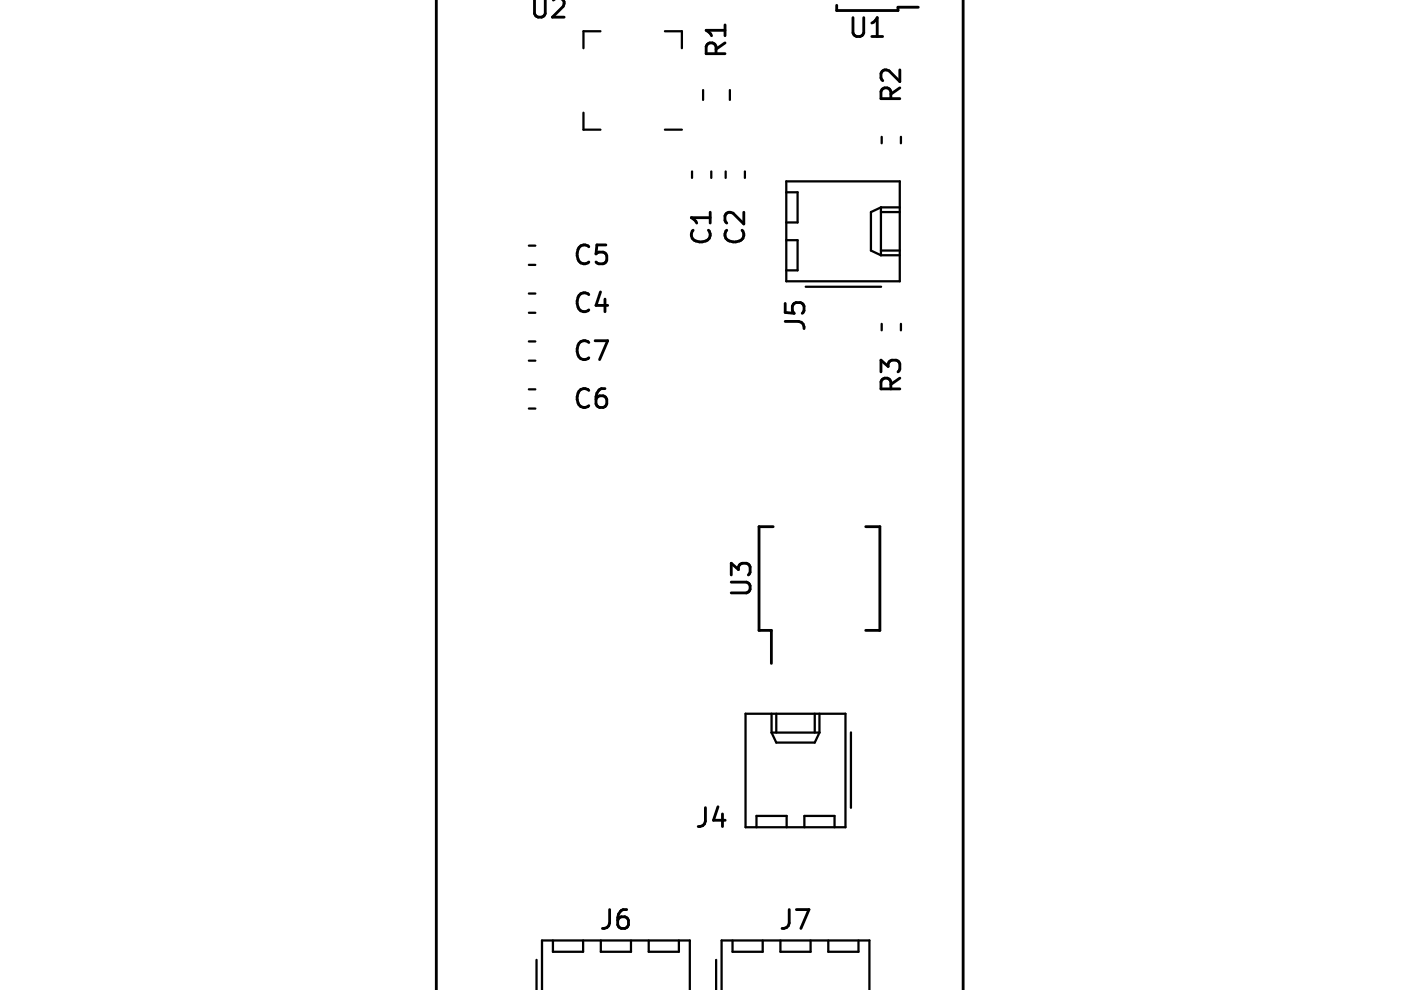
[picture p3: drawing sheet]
<svg xmlns="http://www.w3.org/2000/svg" width="297mm" height="210mm" viewBox="0 0 297 210" stroke-linecap="round" stroke-linejoin="round" font-family="sans-serif">
<g fill="none" stroke="#000" stroke-width=".6">
<path d="M92.5 0v210M113.3 0v2.9l.2 .4 .6 .3h.7l.6-.3 .2-.4v-2.9M117.4 -.1l-.1 .1M119.3 0a1.06 1.06 0 0 1 .1 1.4l-2.3 2.2h2.5M204.2 -.1v210.1M151.8 11.4v-1.5a1.09 1.09 0 0 0-1-.8 1.09 1.09 0 0 0-1.1 .8v1.5h4M153.7 5.3v2.3M153.7 9.1l-1.9 1.3M153.7 6.4h-4l1 .8 .2 .4M177.4 1.1v1.1h13v-.7h4.3M180.8 3.7v3.3l.2 .4 .6 .3h.8l.4-.2 .3-.5v-3.3M184.8 7.7h2.3"/>
<path d="M184.8 4.9l.4-.2 .8-1v4M190.8 18.6l-1.9 1.4M190.8 14.8v2.5l-2.3-2.3a1.09 1.09 0 0 0-1.7 .6v.9l.4 .6M188.9 20.9v-1.5a1.09 1.09 0 0 0-1.1-.8 1.09 1.09 0 0 0-1 .8v1.5h4M124.8 52.3a1.49 1.49 0 0 0-1.7-.2 1.49 1.49 0 0 0-.7 1.5 1.69 1.69 0 0 0 .4 1.8 1.69 1.69 0 0 0 1.9 .3l.1-.1M128.5 51.9h-1.9l-.2 1.9 .5-.3h1l.4 .1 .3 .6v1l-.1 .4-.6 .3h-1l-.5-.3M147 48.8a1.49 1.49 0 0 0-.3 1.7 1.49 1.49 0 0 0 1.6 .8 1.69 1.69 0 0 0 1.8-.5 1.69 1.69 0 0 0 .3-1.8l-.2-.2M150.6 45v2.3M150.6 46.2h-4l.5 .3 .6 .8M154.1 48.8a1.49 1.49 0 0 0-.2 1.7 1.49 1.49 0 0 0 1.5 .8 1.69 1.69 0 0 0 1.8-.5 1.69 1.69 0 0 0 .3-1.8l-.2-.2M157.7 45v2.5l-2.3-2.3a1.09 1.09 0 0 0-1.7 .6v.9l.4 .6M124.8 62.5a1.49 1.49 0 0 0-1.7-.2 1.49 1.49 0 0 0-.7 1.5 1.69 1.69 0 0 0 .4 1.8 1.69 1.69 0 0 0 1.9 .3l.1-.2"/>
<path d="M124.8 72.6a1.49 1.49 0 0 0-1.7-.2 1.49 1.49 0 0 0-.7 1.6 1.69 1.69 0 0 0 .4 1.7 1.69 1.69 0 0 0 1.9 .3l.1-.1M126.2 72.2h2.6l-1.7 4M127.3 61.9l-.9 2.9h2.4M128.3 63.4v2.7M166.5 68.1h2.8a1.29 1.29 0 0 1 1.2 1.6M166.5 64.3v1.9l1.9 .2-.4-.5v-1l.2-.4 .6-.3h.9l.4 .1 .4 .6v1l-.4 .5M186.8 78.8v-2.4l1.5 1.3a1.09 1.09 0 0 1 .8-1.3h.9l.6 .3 .2 .4v1.2l-.4 .5M124.8 82.8a1.49 1.49 0 0 0-1.7-.2 1.49 1.49 0 0 0-.7 1.5 1.69 1.69 0 0 0 .4 1.8 1.69 1.69 0 0 0 1.9 .3l.1-.2M128.3 82.4a1.58 1.58 0 0 0-1.9 1.7v1.5l.3 .6 .4 .2h.8l.6-.4 .1-.4v-.9l-.3-.6-.4-.2h-.8l-.5 .4-.2 .4M188.9 82.5v-1.6a1.09 1.09 0 0 0-1.1-.8 1.09 1.09 0 0 0-1 .8v1.6h4M190.8 80.2l-1.9 1.3M163.9 111.7h-3v22h2.6v7"/>
<path d="M183.6 111.7h3v22h-3M155 123.4h3.3l.4 .2 .3 .6v.7l-.2 .4-.5 .4h-3.3M155 121.9v-2.5l1.6 1.4a1.09 1.09 0 0 1 .7-1.4h1l.5 .4 .2 .4v1.1l-.3 .6M149.6 171.2v2.9a1.29 1.29 0 0 1-1.6 1.1M152.2 171.1l-.9 2.8h2.4M153.2 172.6v2.6M129.3 192.9v2.8a1.29 1.29 0 0 1-1.6 1.2M132.9 192.9a1.58 1.58 0 0 0-1.9 1.7v1.5l.3 .6 .4 .2h.8l.6-.4 .2-.4v-1l-.4-.5-.4-.2h-.8l-.5 .4-.2 .3M167.3 192.9v2.8a1.29 1.29 0 0 1-1.5 1.2M168.9 192.9h2.6l-1.7 4"/>
</g>
<g fill="none" stroke="#000" stroke-width=".48">
<path d="M127.3 6.6h-3.6v3.6M141 6.6h3.6v3.6M149.1 19.1v2.1M154.7 19.1v2.1M123.7 23.9v3.6h3.6M141 27.5h3.6M146.7 36.4v1.3M150.8 36.4v1.3M153.9 36.4v1.3M157.9 36.4v1.3M166.7 38.5h24.1v21.1h-24.1zM186.9 29v1.4"/>
<path d="M191 29v1.4M112.1 52.1h1.4M112.1 56.2h1.4M166.7 40.8h2.4v6.4h-2.4M166.7 50.9h2.4v6.4h-2.4M186.8 45h4M186.8 53.1h4M186.8 44l-2.1 1v8.1l2.1 1M186.8 44h4M186.8 44v10.1M186.8 54.1h4M112.1 66.3h1.4"/>
<path d="M112.1 62.2h1.4M112.1 72.4h1.4M112.1 76.5h1.4M170.8 60.8h16M186.9 68.7v1.3M191 68.7v1.3M112.1 86.6h1.4M112.1 82.5h1.4M158.1 151.3h21.2v24.1h-21.2zM163.6 155.3h10.1M163.6 151.3v4M163.6 155.3l1 2.1h8.1l1-2.1"/>
<path d="M164.6 151.3v4M172.7 151.3v4M173.7 151.3v4M180.4 155.3v16M160.4 175.4v-2.4h6.4v2.4M170.5 175.4v-2.4h6.4v2.4M117.2 199.4v2.4h6.4v-2.4M127.4 199.4v2.4h6.4v-2.4M137.5 199.4v2.4h6.4v-2.4M155.3 199.4v2.4h6.4v-2.4M165.5 199.4v2.4h6.4v-2.4M175.6 199.4v2.4h6.4v-2.4"/>
<path d="M113.8 203.5v6.5M114.9 210v-10.6h31.4v10.6M151.8 203.5v6.5M153 210v-10.6h31.3v10.6"/>
</g>
</svg>
